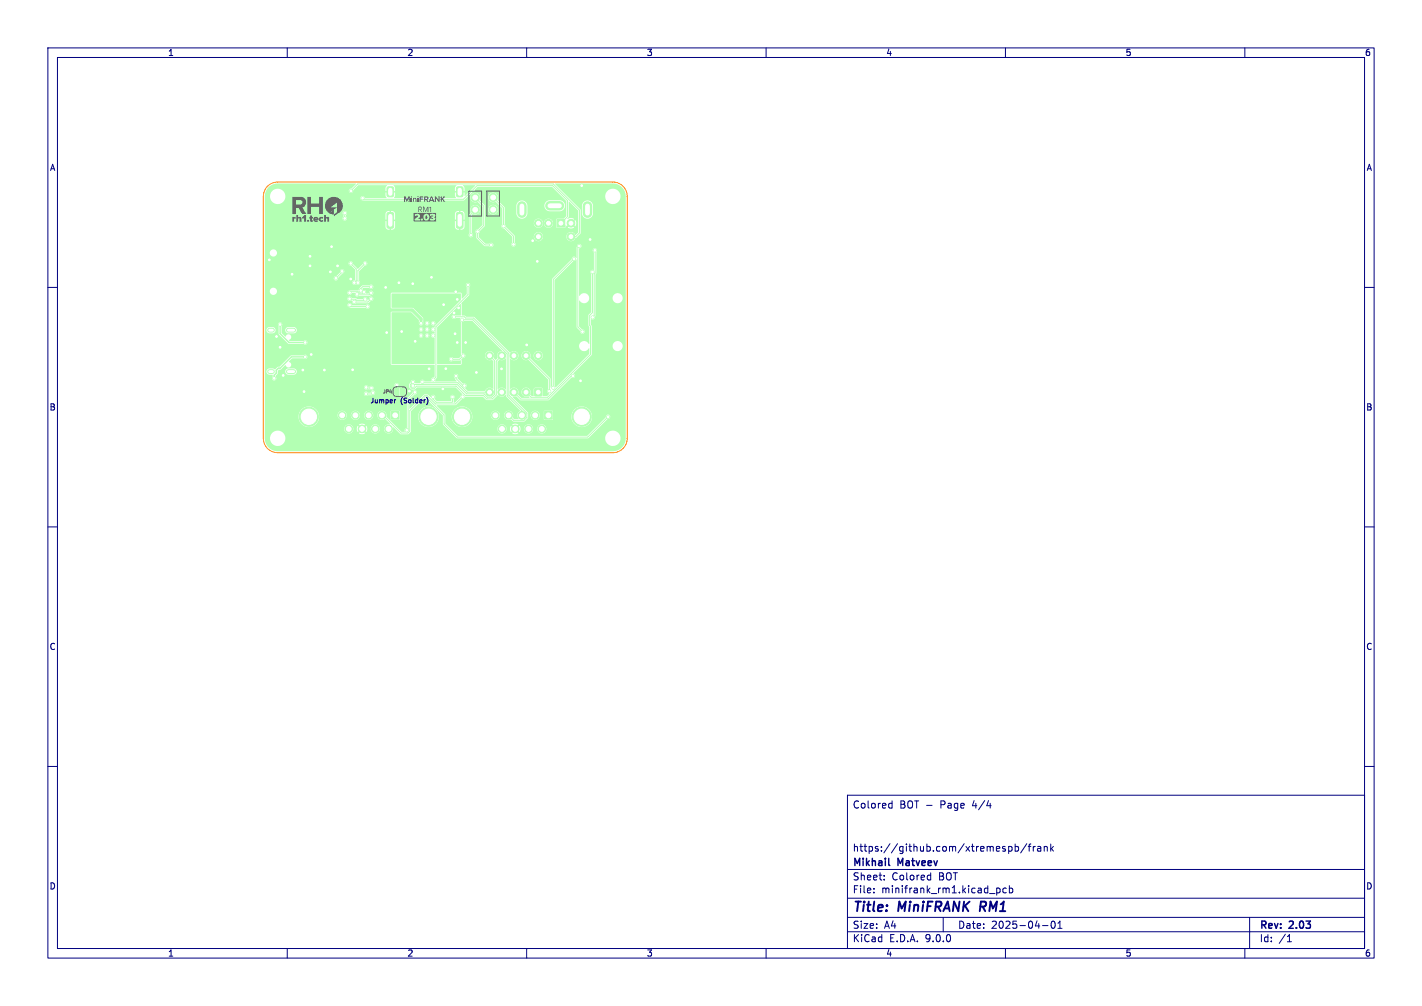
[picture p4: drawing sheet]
<svg xmlns="http://www.w3.org/2000/svg" width="297mm" height="210mm" viewBox="0 0 297 210" stroke-linecap="round" stroke-linejoin="round" font-family="sans-serif">
<defs><g id="words">
<g font-size="2.8" fill="#000080">
<text x="178" y="190.9">Title:</text>
<text x="187.7" y="190.9">MiniFRANK</text>
<text x="205.5" y="190.9">RM1</text>
</g>
<g font-size="2.1" fill="#000080">
<text x="178" y="169">Colored</text>
<text x="187.9" y="169">BOT -</text>
<text x="196.5" y="169">Page</text>
<text x="203.3" y="169">4/4</text>
<text x="178" y="178">https://github.com/xtremespb/frank</text>
<text x="178" y="184">Sheet:</text>
<text x="178" y="181.2">Mikhail</text>
<text x="186.2" y="184">Colored</text>
<text x="187.6" y="181.2">Matveev</text>
<text x="196.1" y="184">BOT</text>
<text x="178" y="186.7">File:</text>
<text x="184.1" y="186.7">minifrank_rm1.kicad_pcb</text>
<text x="178" y="196.9">KiCad</text>
<text x="178" y="194.1">Size:</text>
<text x="184.7" y="194.1">A4</text>
<text x="185.7" y="196.9">E.D.A.</text>
<text x="193.3" y="196.9">9.0.0</text>
<text x="200" y="194.1">Date:</text>
<text x="207" y="194.1">2025-04-01</text>
<text x="263" y="194.3">Rev:</text>
<text x="263" y="196.9">Id:</text>
<text x="267.1" y="196.9">/1</text>
<text x="269.4" y="194.3">2.03</text>
</g>
<g font-size="1.8" fill="#000080">
<text x="35" y="11.9">1</text>
<text x="85" y="11.9">2</text>
<text x="135" y="11.9">3</text>
<text x="185" y="11.9">4</text>
<text x="235" y="11.9">5</text>
<text x="285" y="11.9">6</text>
<text x="10.3" y="35.9">A</text>
<text x="285.4" y="35.9">A</text>
<text x="10.3" y="85.9">B</text>
<text x="285.3" y="85.9">B</text>
<text x="10.3" y="135.9">C</text>
<text x="285.3" y="135.9">C</text>
<text x="10.3" y="185.9">D</text>
<text x="285.3" y="185.9">D</text>
<text x="35" y="199.9">1</text>
<text x="85" y="199.9">2</text>
<text x="135" y="199.9">3</text>
<text x="185" y="199.9">4</text>
<text x="235" y="199.9">5</text>
<text x="285" y="199.9">6</text>
</g>
<g font-size="1.4" fill="#000080">
<text x="77.3" y="84.4">Jumper</text>
<text x="83.7" y="84.4">(Solder)</text>
</g>
<text font-size="1" fill="#626262" x="79.8" y="82.3">JP4</text>
</g></defs>
<g fill="#b3ffb3" stroke="#b3ffb3" stroke-width=".21">
<path d="M81 44.4h1l.2 .2v2.7l-.2 .3h-.9l-.3-.2v-2.7z"/>
<path d="M81 39.1l.9-.1 .3 .1v1.6l-.1 .3-.9 .1-.3-.2-.1-1.6z"/>
<path d="M95.5 39.1l.9-.1 .3 .1v1.6l-.1 .3-.9 .1-.3-.2-.1-1.6z"/>
<path d="M95.5 44.4h1l.2 .2v2.7l-.2 .3h-.9l-.3-.2v-2.7z"/>
<path d="M113.7 85.9h1.6v1.6h-1.6z"/>
<path d="M116.4 45.8h1.6v1.6h-1.6z"/>
<path d="M111.7 81.1h1.4v1.5h-1.4z"/>
<path d="M81.7 85.9h1.6v1.6h-1.6z"/>
<path d="M82.5 81.1l.9-.1v1.5h-.7l-.3-.3v-.8z"/>
<path d="M83.7 81h.6l.3 .3v.8l-.3 .4h-.6z"/>
<circle cx="99.3" cy="41.2" r=".85"/>
<circle cx="99.3" cy="43.8" r=".85"/>
<circle cx="121.5" cy="87" r="2"/>
<circle cx="96.5" cy="87" r="2"/>
<circle cx="111.8" cy="86.7" r=".8"/>
<circle cx="109" cy="86.7" r=".8"/>
<circle cx="106.2" cy="86.7" r=".8"/>
<circle cx="103.5" cy="86.7" r=".8"/>
<circle cx="113.2" cy="89.5" r=".8"/>
<circle cx="110.4" cy="89.5" r=".8"/>
<circle cx="107.6" cy="89.5" r=".8"/>
<circle cx="104.8" cy="89.5" r=".8"/>
<circle cx="114.6" cy="46.6" r=".8"/>
<circle cx="119.3" cy="46.6" r=".8"/>
<circle cx="112.5" cy="46.6" r=".8"/>
<circle cx="119.3" cy="49.4" r=".8"/>
<circle cx="112.5" cy="49.4" r=".8"/>
<circle cx="103" cy="41.2" r=".85"/>
<circle cx="103" cy="43.8" r=".85"/>
<circle cx="112.4" cy="74.2" r=".8"/>
<circle cx="109.9" cy="81.9" r=".8"/>
<circle cx="109.9" cy="74.2" r=".8"/>
<circle cx="107.3" cy="81.9" r=".8"/>
<circle cx="107.3" cy="74.2" r=".8"/>
<circle cx="104.8" cy="81.9" r=".8"/>
<circle cx="104.8" cy="74.2" r=".8"/>
<circle cx="102.3" cy="81.9" r=".8"/>
<circle cx="102.3" cy="74.2" r=".8"/>
<circle cx="89.5" cy="87" r="2"/>
<circle cx="64.5" cy="87" r="2"/>
<circle cx="79.8" cy="86.7" r=".8"/>
<circle cx="77" cy="86.7" r=".8"/>
<circle cx="74.2" cy="86.7" r=".8"/>
<circle cx="71.5" cy="86.7" r=".8"/>
<circle cx="81.2" cy="89.5" r=".8"/>
<circle cx="78.4" cy="89.5" r=".8"/>
<circle cx="75.6" cy="89.5" r=".8"/>
<circle cx="72.8" cy="89.5" r=".8"/>
<circle cx="87.9" cy="67.5" r=".3"/>
<circle cx="89.2" cy="67.5" r=".3"/>
<circle cx="90.5" cy="67.5" r=".3"/>
<circle cx="87.9" cy="68.8" r=".3"/>
<circle cx="89.2" cy="68.8" r=".3"/>
<circle cx="90.5" cy="68.8" r=".3"/>
<circle cx="87.9" cy="70.1" r=".3"/>
<circle cx="89.2" cy="70.1" r=".3"/>
<circle cx="90.5" cy="70.1" r=".3"/>
<circle cx="97.3" cy="71.5" r=".3"/>
<circle cx="121.3" cy="79.5" r=".3"/>
<circle cx="112.2" cy="54.6" r=".3"/>
<circle cx="123.3" cy="50" r=".3"/>
<circle cx="59.1" cy="78.4" r=".3"/>
<circle cx="58.5" cy="72.5" r=".3"/>
<circle cx="110" cy="72" r=".3"/>
<circle cx="90.1" cy="57.9" r=".3"/>
<circle cx="65" cy="74" r=".3"/>
<circle cx="70.5" cy="55.5" r=".3"/>
<circle cx="121.5" cy="38.7" r=".3"/>
<circle cx="73.7" cy="77.2" r=".3"/>
<circle cx="69" cy="56.7" r=".3"/>
<circle cx="63.5" cy="81.7" r=".3"/>
<circle cx="64.8" cy="53.5" r=".3"/>
<circle cx="80.8" cy="69.4" r=".3"/>
<circle cx="104.8" cy="77" r=".3"/>
<circle cx="93.1" cy="77" r=".3"/>
<circle cx="69.3" cy="51.5" r=".3"/>
<circle cx="64.8" cy="55.5" r=".3"/>
<circle cx="83.3" cy="59" r=".3"/>
<circle cx="92.5" cy="81.2" r=".3"/>
<circle cx="73.3" cy="58.3" r=".3"/>
<circle cx="63.3" cy="77.3" r=".3"/>
<circle cx="111.3" cy="50.3" r=".3"/>
<circle cx="61" cy="57.3" r=".3"/>
<circle cx="99.5" cy="77.7" r=".3"/>
<circle cx="95.2" cy="60.9" r=".3"/>
<circle cx="56.3" cy="54.3" r=".3"/>
<circle cx="86.2" cy="59.2" r=".3"/>
<circle cx="89.6" cy="77" r=".3"/>
<circle cx="85.5" cy="81.6" r=".3"/>
<circle cx="67.8" cy="77.3" r=".3"/>
<circle cx="80.5" cy="60" r=".3"/>
<circle cx="57.8" cy="70.3" r=".3"/>
<circle cx="86.7" cy="71.3" r=".3"/>
<circle cx="83.9" cy="69.2" r=".3"/>
<circle cx="95" cy="69.7" r=".3"/>
<circle cx="95.8" cy="64.3" r=".3"/>
<circle cx="95.5" cy="62.5" r=".3"/>
<circle cx="94.8" cy="65.3" r=".3"/>
<circle cx="92.7" cy="63.6" r=".3"/>
<circle cx="95.5" cy="71.5" r=".3"/>
<circle cx="121" cy="51.4" r=".3"/>
<circle cx="121.7" cy="69.2" r=".3"/>
<circle cx="124.2" cy="52.3" r=".3"/>
<circle cx="123.8" cy="66.2" r=".3"/>
<circle cx="74.8" cy="59" r=".3"/>
<circle cx="76.3" cy="55" r=".3"/>
<circle cx="72" cy="44.5" r=".3"/>
<circle cx="73.3" cy="55" r=".3"/>
<circle cx="74" cy="59" r=".3"/>
<circle cx="72" cy="45.6" r=".3"/>
<circle cx="99.8" cy="48.3" r=".3"/>
<circle cx="102.6" cy="51.1" r=".3"/>
<circle cx="107.2" cy="51" r=".3"/>
<circle cx="105.2" cy="47.2" r=".3"/>
<circle cx="88.2" cy="79.7" r=".3"/>
<circle cx="86.3" cy="80.5" r=".3"/>
<circle cx="96.6" cy="82.8" r=".3"/>
<circle cx="86.6" cy="81.9" r=".3"/>
<circle cx="85" cy="89.8" r=".3"/>
<circle cx="84" cy="83" r=".3"/>
<circle cx="77.9" cy="82" r=".3"/>
<circle cx="76.5" cy="82.2" r=".3"/>
<circle cx="94.3" cy="75" r=".3"/>
<circle cx="96.8" cy="74.3" r=".3"/>
<circle cx="75.7" cy="41.4" r=".3"/>
<circle cx="73.3" cy="39.8" r=".3"/>
<circle cx="73" cy="63.7" r=".3"/>
<circle cx="76.8" cy="64" r=".3"/>
<circle cx="127" cy="87" r=".3"/>
<circle cx="89" cy="83.1" r=".3"/>
<circle cx="77.5" cy="62.4" r=".3"/>
<circle cx="74" cy="63" r=".3"/>
<circle cx="76" cy="61" r=".3"/>
<circle cx="73" cy="61.1" r=".3"/>
<circle cx="76.3" cy="62.5" r=".3"/>
<circle cx="73" cy="62.4" r=".3"/>
<circle cx="77.5" cy="61.1" r=".3"/>
<circle cx="74.6" cy="61.5" r=".3"/>
<circle cx="94.8" cy="66.1" r=".3"/>
<circle cx="98.3" cy="49.1" r=".3"/>
<circle cx="96.5" cy="66.7" r=".3"/>
<circle cx="94.5" cy="82.9" r=".3"/>
<circle cx="90.5" cy="82.9" r=".3"/>
<circle cx="97" cy="80.5" r=".3"/>
<circle cx="95.3" cy="78.5" r=".3"/>
<circle cx="77.6" cy="81" r=".3"/>
<circle cx="76.5" cy="80.9" r=".3"/>
<circle cx="77.5" cy="59.9" r=".3"/>
<circle cx="75.3" cy="60.7" r=".3"/>
<circle cx="86.3" cy="79.7" r=".3"/>
<circle cx="70.2" cy="58.1" r=".3"/>
<circle cx="71.5" cy="56.6" r=".3"/>
<circle cx="97.8" cy="59.5" r=".3"/>
<circle cx="90.5" cy="79.3" r=".3"/>
<circle cx="63.8" cy="74.5" r=".3"/>
<circle cx="57.3" cy="79" r=".3"/>
<circle cx="63.8" cy="71.5" r=".3"/>
<circle cx="58.5" cy="67.7" r=".3"/>
<circle cx="119.9" cy="54" r=".3"/>
<circle cx="115.6" cy="81" r=".3"/>
<circle cx="123.8" cy="56.8" r=".3"/>
<circle cx="119.7" cy="78.5" r=".3"/>
<circle cx="114.7" cy="81.7" r=".3"/>
<circle cx="82.9" cy="80.4" r=".3"/>
</g>
<path d="M56.3 77.6h.6M56.3 68.9h.6M60.2 77.6h1.1M60.2 68.9h1.1" fill="none" stroke="#b3ffb3" stroke-width="1"/>
<path d="M109 43v1.5M114.9 43h2M122.7 43v1.5" fill="none" stroke="#b3ffb3" stroke-width="2"/>
<path d="M79.3 64.7h6.8l1.8 1.9v.9" fill="none" stroke="#b3ffb3" stroke-width=".6"/>
<g fill="none" stroke="#b3ffb3" stroke-width=".21">
<path d="M73.3 39.8l1.4-1.4h40.9l5.4 5.5v4.7l-.7 .8h-1M70.2 58.1h.1M71.5 56.6l-1.3 1.5M72 44.5v1.1M73.3 55l1.1 1.1v2.5l-.4 .4M75.7 41.4l.2 .2h20.9l2.8-2.8h15.8l3.1 3.1v3.3l-1.3 1.4M76.3 55l-1.5 1.5v2.5M77.5 59.9l-1.7-.1-.5 .5v.4M97.8 59.5v2l-6.8 6.7v10.5l-.5 .6M99.3 41.3l1.7 1.7v4.1l-1.2 1.2v1.3l1.5 1.5h1.3M99.3 43.8l-1 .9v4.4M103 41.2l2.2 2.2v3.8l2 2.1v1.7"/>
<path d="M119.9 54l-4.3 4.3v22.7M121 51.4l-.3 .3v16.6l1 .9M123.8 56.8v8.4l-.6 .6v2.1l.1 .2v5.9l-8.9 8.9h-3.5l-1-1M124.2 52.3l.1 4.7-.2 .2v8.7l-.3 .3M73 63.7l.3 .3h3.5M73 62.4l1.2 .1 .3 .2h1.6l.2-.2M76 61l-.2 .2h-.7l-.3-.3h-1.6l-.2 .2M77.5 62.4l-.7 .7-2.8-.1M77.5 61.1l-.4 .5-2.5-.1M86.3 79.8l-.6 .5v.4l.3 .4h.6l.4-.5h8.2M88.2 79.7l.2 .2h7.2l2 2h4.7M94.8 66.1h2.2l.3 .3h1.6l7.4 7.4v8.7l3.8 3.8v.8l-.7 .7h-2.1l-1.1-1.1"/>
<path d="M95.3 78.5v.5l1.4 1.5h.3M96.5 66.7h2.3l7.1 7.2v8.7l3.1 3.1v1M96.8 74.3l-.8 .7h-1.7M102.3 74.3l1 1v7l-.6 .6h-.9l-.7-.7h-3.7l-1.9-1.9h-9l-.2 .2M104.8 74.3l-1.1 1.1v7.1l-.9 .8h-1.1l-.7-.7h-3.8l-1.9-2M109.9 74.3l4.8 4.8v2.6M119.7 78.5h-.4l-4.8 4.8h-5.7l-1.5-1.4M76.5 80.9l1.1 .1M77.9 82l-.3 .3-1.1-.1M82.9 80.4v1.4M82.9 80.7h.1M84 81.9v1.1"/>
<path d="M86.6 81.9l-1.4 1.4v6.2l-.2 .3M88.5 80.3h-.1M89 83.1h.3l3.5 3.5v1.9l2.7 2.8h27.3l4.2-4.3M90.5 83v.3M90.5 83.3h.1M94.5 82.9l-.1 1.1h-3.3l-.6-.7M95.3 80.6h-.1M96.6 82.8l-1.5 1.5h-4.1l-1.8-1.7h-.5l-3.1 3.1v4.3l-.4 .4h-1.4l-3.7-3.7"/>
</g>
<path d="M58.5 67.8v1.8l1.9 1.9h3.4M63.8 74.5h-2.9l-2.4 2.4h-.4l-.4 .4v.6l-.4 .4v.7" fill="none" stroke="#b3ffb3" stroke-width=".3"/>
<g fill="#b3ffb3">
<path d="M96.4 67.2l.5-.2h1.8l6.2 6.2a1.08 1.08 0 0 0-1 1.6l-.4 .3-.4-.3a.98 .98 0 0 0-.7-1.5 .98 .98 0 0 0-1.1 1.1 .98 .98 0 0 0 1.5 .7l.3 .3-.1 5.8a1.09 1.09 0 0 0-1.7 .4h-3.6l-.6-.6a.51 .51 0 0 0 .3-.7 .51 .51 0 0 0-.7-.2l-1.2-1.1a.49 .49 0 0 0 .2-.8 .49 .49 0 0 0-.7 0 .49 .49 0 0 0 0 .7l.4 .7h-4.5l.1-.5 .3-.3v-2.6l5-.1 .1-.2-.1-.8 .4-.4a.47 .47 0 0 0 .5-.6 .47 .47 0 0 0-.8-.3z"/>
<path d="M103.9 75.5l.4-.4a1.29 1.29 0 0 0 1.4-.3l-.1 6.5a1.16 1.16 0 0 0-1.7 0z"/>
<path d="M56.1 39.1a2.7 2.7 0 0 1 1.9-.8h16.3l-.9 1.1a.46 .46 0 0 0-.5 .4 .46 .46 0 0 0 .5 .5 .46 .46 0 0 0 .4-.6l1.1-1h5.9l-.3 .5v.7h.6v.3h-.6v.7h-20.9a1.6 1.6 0 0 0-2.4-1.3 1.6 1.6 0 0 0 0 2.8 1.6 1.6 0 0 0 2.4-1.3v-.2h20.9l.3 .4h-4.6a.47 .47 0 0 0-.6-.4 .47 .47 0 0 0-.3 .6 .47 .47 0 0 0 .6 .4h20.9l3-2.9h15.5l3 3v.9h-.3v-.2a1.15 1.15 0 0 0-1.1-.9h-2.3a1.15 1.15 0 0 0-.9 1.1h-3.5l-.1-.2a1.15 1.15 0 0 0-1.2-.9 1.15 1.15 0 0 0-1 1.1v1.9a1.15 1.15 0 0 0 1.2 .9 1.15 1.15 0 0 0 1.1-1.1v-1.7h3.5a1.15 1.15 0 0 0 1.1 1.2h2.2a1.15 1.15 0 0 0 1-1.2h.3v2.2l-.6 .5-1.4 .1-.1 .8h-.7a.96 .96 0 0 0-.9-.9 .96 .96 0 0 0-1 .9h-.2v-.2a.96 .96 0 0 0-1.6-.4 .96 .96 0 0 0 .3 1.6 .96 .96 0 0 0 1.3-1h.2v.2a.96 .96 0 0 0 1 .9 .96 .96 0 0 0 .9-1.1h.7v.9l.1 .2 1.7-.1 .1-.5 .3 .3 .5-.5 .2 .2-.5 .5h.1a1.09 1.09 0 0 0 1.2 0l-.5-.5 .2-.2 .5 .5 .1-.1a1.09 1.09 0 0 0-.1-1.3l-.5 .5-.2-.2 .5-.5h-.1a1.36 1.36 0 0 0-1.3 0l.3-.4 .1-3.2 1.9 1.9v4.5l-.6 .6a1 1 0 0 0-1-.6 1 1 0 0 0-.9 .8h-4.9a.96 .96 0 0 0-1.5-.7 .96 .96 0 0 0 .1 1.6 .96 .96 0 0 0 1.4-.7v-.2h4.9a.98 .98 0 0 0 .8 1 .98 .98 0 0 0 1.1-.6l1.1-1v-4.9l-5.4-5.5h12.1a2.69 2.69 0 0 1 2.7 2.6h-1.1v-.3a1.61 1.61 0 0 0-2.6-.8 1.61 1.61 0 0 0 .4 2.7 1.61 1.61 0 0 0 2.2-1.6h1.1v2h-6.8a1.15 1.15 0 0 0-1.2-1.1 1.15 1.15 0 0 0-1.1 1.1v1.9a1.15 1.15 0 0 0 1.2 .9 1.15 1.15 0 0 0 1.1-1.1v-1.7h6.8v19.2h-.6a1.06 1.06 0 0 0-1.7-.7 1.06 1.06 0 0 0 0 1.7 1.06 1.06 0 0 0 1.7-.7v-.3h.6v10h-.6a1.06 1.06 0 0 0-1.7-.7 1.06 1.06 0 0 0 0 1.7 1.06 1.06 0 0 0 1.7-.7v-.3h.6v14.8h-3.2a.45 .45 0 0 0-.5-.4 .45 .45 0 0 0-.4 .4l-3-.1a2.15 2.15 0 0 0-1.6-1.9 2.15 2.15 0 0 0-2.3 1l-6-.2-.1 .2v.7h-.9a.96 .96 0 0 0-1.4-.7 .96 .96 0 0 0 0 1.6 .96 .96 0 0 0 1.4-.7v-.2h.9l.1 1 1.7 .1 .1-.2v-1.6h4.2a2.15 2.15 0 0 0 1.3 3.2 2.15 2.15 0 0 0 2.7-2.2h2.9l-.1 .2-2.3 2.3h-10.1a.96 .96 0 0 0-.9-.8 .96 .96 0 0 0-1 .8h-.9v-.1a.96 .96 0 0 0-1-.7 .96 .96 0 0 0-.9 .9h-.7l-.2-.6-.4 .4-.3-.2 .5-.4a1.09 1.09 0 0 0-1.3 0l.4 .4-.2 .2-.5-.4-.2 .5h-.7a.96 .96 0 0 0-1.5-.7 .96 .96 0 0 0 0 1.7 .96 .96 0 0 0 1.5-.8v-.2h.7l.2 .8 .5-.4 .2 .2-.4 .4v.1a1.09 1.09 0 0 0 1.3-.1l-.5-.4 .3-.2 .4 .4 .2-.7h.7v.1a.96 .96 0 0 0 1.1 .9 .96 .96 0 0 0 .8-1.1h.9v.2a.96 .96 0 0 0 1.1 .9 .96 .96 0 0 0 .8-1.1h10.1l-1.6 1.6h-27l-2.6-2.6v-1.9l-1.8-1.8 3.9-.1 1.4-1.3 .4-.1 .2-.4h3.7l.8 .7h1.3l1.1-1.1a1.08 1.08 0 0 0 1.7 0v.4l2.9 2.9v.2a1.04 1.04 0 0 0-.3 1.6h-.9l-.3-.3a.98 .98 0 0 0-.5-1.4 .98 .98 0 0 0-1.3 .8h-.9v-.2a.95 .95 0 0 0-1.2-.6 .95 .95 0 0 0-.7 1.1l-3.9-.1a2.16 2.16 0 0 0-3.3-1.6 2.16 2.16 0 0 0 .1 3.7 2.16 2.16 0 0 0 3.3-1.8v-.2h3.8a.95 .95 0 0 0 1.1 .7 .95 .95 0 0 0 .8-1h.9v.2a1.02 1.02 0 0 0 1.4 .8l.5 .4h2.3l.8-.8v-1.1l-3.2-3.3 .7-.1 .9 .9h5.8l4.8-4.8a.49 .49 0 0 0 .8-.2 .49 .49 0 0 0-.4-.6l3.9-4v-5.9l-.2-.3v-1.1l.7-.1 .3-.6v-8.7l.2-.2v-4.5a.47 .47 0 0 0-.1-.7 .47 .47 0 0 0-.7 .2 .47 .47 0 0 0 .3 .6l-.1 3.6a.51 .51 0 0 0-.6 .2 .51 .51 0 0 0 .1 .7v7.9l-.6 .7v2.2l.2 .2-.1 3.6a1.07 1.07 0 0 0-1.7-.3 1.07 1.07 0 0 0 .1 1.6 1.07 1.07 0 0 0 1.6-.4l.1 1.2-7.1 7-.2-.4v-22l4-4 .6-.4v14.2l.8 1a.46 .46 0 0 0 .6 .4 .46 .46 0 0 0 .3-.6 .46 .46 0 0 0-.6-.3l-.6-.7 .1-5.4a1.07 1.07 0 0 0 1.7 .4 1.07 1.07 0 0 0-.1-1.7 1.07 1.07 0 0 0-1.6 .4v-10a.46 .46 0 0 0 .4-.5 .46 .46 0 0 0-.6-.3h-13.1l-.2-.4v-1.4l-1.9-1.9-.2-.5v-3.5l-1.5-1.5a1.03 1.03 0 0 0-.8-1.5 1.03 1.03 0 0 0-1.1 1.2 1.03 1.03 0 0 0 1.6 .6l1.3 1.4v.2h-.9a1.01 1.01 0 0 0-1.5-.8 1.01 1.01 0 0 0 0 1.7 1.01 1.01 0 0 0 1.5-.7v-.2h.9v3.2a.48 .48 0 0 0-.1 .5 .48 .48 0 0 0 .5 .3l1.7 1.7v1.2l-.2 .5h-3.8a.48 .48 0 0 0-.3-.4 .48 .48 0 0 0-.5 .2h-.8l-1.4-1.4v-.7l.2-.6 1.1-1.1v-4.1l-1.2-1.2a1.03 1.03 0 0 0-.7-1.5 1.03 1.03 0 0 0-1.2 1.2 1.03 1.03 0 0 0 1.6 .7l1 1v.5h-.5l-.1-.2a1.03 1.03 0 0 0-1.4-.6 1.03 1.03 0 0 0-.5 1.4l-.2 .3h-1.1a.69 .69 0 0 0-.8-.5v.6h-.3v-.6l-.6 .1-.3 .4h-12.5a.69 .69 0 0 0-.8-.5v.6h-.3v-.6h-.5l-.3 .3h-8.1l-.1-.1a.46 .46 0 0 0-.7-.1 .46 .46 0 0 0 .1 .7l-.1 .3a.46 .46 0 0 0 0 .7 .46 .46 0 0 0 .7 0 .46 .46 0 0 0-.1-.7l.2-.8h8.1l-.1 1.5h.6v.3h-.6v1.2a.69 .69 0 0 0 .9 .6v-.7h.3v.7l.4-.1 .4-.3v-1.4h-.5v-.3h.5v-1.3h12.5v1.3h.6v.3h-.6v1.2a.69 .69 0 0 0 .9 .6v-.7h.3v.7l.4-.1 .4-.3v-1.4h-.5v-.3h.5v-1.3h1.1v4.1a.46 .46 0 0 0-.1 .7 .46 .46 0 0 0 .7-.1 .46 .46 0 0 0-.1-.6v-3.9l.1-.1a1.04 1.04 0 0 0 1.6-1h.5v3.2l-1 1a.48 .48 0 0 0-.5 .3 .48 .48 0 0 0 .2 .6v.9l1.7 1.7h1l.5 .2 .3-.2v-.3h3.8a.45 .45 0 0 0 .5 .4 .45 .45 0 0 0 .4-.5h13.1l-.4 .6v1.1h-62.6v-.1a.75 .75 0 0 0-1.2-.3 .75 .75 0 0 0 .2 1.2 .75 .75 0 0 0 1-.8h62.6v1.2a.51 .51 0 0 0-.6-.3 .51 .51 0 0 0-.4 .5l-.8 .8h-41.9a.47 .47 0 0 0-.5-.3 .47 .47 0 0 0-.4 .5l-1.1 1-1-1a.46 .46 0 0 0-.5-.5 .46 .46 0 0 0-.4 .5 .46 .46 0 0 0 .6 .4l.7 .7 .1 .4h-2.3a.47 .47 0 0 0-.6-.4 .47 .47 0 0 0-.3 .7l-.8 .7a.46 .46 0 0 0-.5 .5 .46 .46 0 0 0 .6 .5 .46 .46 0 0 0 .3-.6l1.2-1.1 .1-.3h2.3l-.1 1.9a.49 .49 0 0 0-.5 .7 .49 .49 0 0 0 .8 .1 .47 .47 0 0 0 .7 0 .47 .47 0 0 0-.1-.7v-2l1.2-1.1a.46 .46 0 0 0 .5-.6h41.9l-3.3 3.4v15.9h-1.9a.96 .96 0 0 0-1.5-.8 .96 .96 0 0 0 0 1.7 .96 .96 0 0 0 1.5-.8v-.1h1.9v6.3l-.2 .4-.2-1.9-4.2-4.2a.98 .98 0 0 0-.6-1.5 .98 .98 0 0 0-1.2 1.1 .98 .98 0 0 0 1.5 .7l4.1 4.1v2.1a.45 .45 0 0 0-.2 .5 .45 .45 0 0 0 .4 .3l-.4 .6h-.9l-.1-1.6-.3-.2h-1.2l-.3 .3v1.5h-.4l-.4-.3a.98 .98 0 0 0-.7-1.5 .98 .98 0 0 0-1.1 1.2 .98 .98 0 0 0 1.5 .6l.2 .3-1.7 .1-.7-.7a1.03 1.03 0 0 0-.3-1.3 1.03 1.03 0 0 0-1.3 .1v-6.3a.97 .97 0 0 0 1.4 0 .97 .97 0 0 0-.1-1.4 .97 .97 0 0 0-1.4 .1l-7.4-7.4-1.7-.1-.4-.2h-.6l-.1-2.6 1.7-1.7v-1.7a.45 .45 0 0 0 .1-.7 .45 .45 0 0 0-.6-.1 .45 .45 0 0 0-.1 .7h-19.4l-.1-.1a.49 .49 0 0 0-.8-.1h-1.5l-.8 1-17 .1a.75 .75 0 0 0-1.1-.5 .75 .75 0 0 0 0 1.2 .75 .75 0 0 0 1.1-.5v-.2h15a.47 .47 0 0 0 0 .8 .47 .47 0 0 0 .7-.3h.6a.51 .51 0 0 0 .2 .6 .51 .51 0 0 0 .6 0h2.3l.4-.2a.47 .47 0 0 0 .3-.6 .47 .47 0 0 0-.6-.3 .47 .47 0 0 0-.3 .6h-.5l-.1-.1a.6 .6 0 0 0-.6-.7l-.1-.2 .2-.2h1.2l.6 .2 .3-.5h19.4l.1 .1v1.5l-1 1-.1-1.1-.2-.2-1 .1-.3-.1h-13.1l-.2 .2v1h-3.6l-.1-.1a.47 .47 0 0 0-.5-.3 .47 .47 0 0 0-.4 .6l-.3 .2a.49 .49 0 0 0-.3-.6 .49 .49 0 0 0-.6 .3h-1.2l-.3-.2h-.8a.47 .47 0 0 0-.7-.3 .47 .47 0 0 0-.2 .7 .47 .47 0 0 0 .7 .1h.3a.51 .51 0 0 0 .1 .7 .51 .51 0 0 0 .7-.1h2.5l.5-.5 .4-.1 .2-.4h3.6v1.6h-4.4a.48 .48 0 0 0-.4-.3 .48 .48 0 0 0-.4 .1h-2.9a.47 .47 0 0 0-.6-.4 .47 .47 0 0 0-.3 .6 .47 .47 0 0 0 .6 .3l3.2 .1 .4 .2 .3-.2 .1-.4h4.4v.4l.2 .1h4.3l2.1 2v.5h-.5l-.1-.3-1.7-1.6h-4.1l-.2 .2v3.7h-19.6l-.2-.4-.3-.2h-1.4a.65 .65 0 0 0-.5 .6 .65 .65 0 0 0 .6 .7h1.3a.65 .65 0 0 0 .5-.7h19.6v2.5h-17.4v-.1a.48 .48 0 0 0-.8-.1h-2.9l-.2-.2a.62 .62 0 0 0 .6-.6 .62 .62 0 0 0-.6-.6 .62 .62 0 0 0-.7 .5l-.8-.8v-1.4a.47 .47 0 0 0 0-.7 .47 .47 0 0 0-.6 0 .47 .47 0 0 0 0 .7v.8h-.6l-.2-.4-.3-.2h-.9a.65 .65 0 0 0-.6 .6 .65 .65 0 0 0 .6 .7h.8a.65 .65 0 0 0 .6-.7h.6l.1 .9 1.9 2h3.2l.2 .1a.45 .45 0 0 0 .6-.5h17.4v3h-17.4v-.1a.48 .48 0 0 0-.8-.1h-2.7l-2.3 2.3-.4 .1-.5 .5-.5-.2h-.8a.65 .65 0 0 0-.6 .7 .65 .65 0 0 0 .6 .6h.7l.1 .4a.47 .47 0 0 0-.1 .7 .47 .47 0 0 0 .7 0 .47 .47 0 0 0 0-.7l.4-.6v-.6l.2-.2 .5-.1 1-.9a.6 .6 0 0 0 .6 .5 .6 .6 0 0 0 .6-.6 .6 .6 0 0 0-.6-.6l.7-.7 2.5 .1a.45 .45 0 0 0 .5 0 .45 .45 0 0 0 .2-.5h17.4v1.5l.2 .2 8.9 .1 .1 1.3h-28.8l-.2-.3-.3-.3h-1.3a.65 .65 0 0 0-.6 .7 .65 .65 0 0 0 .6 .6h1.3l.4-.3 .1-.4h28.8v1.1l-.7 .4v.6h-1.4a.5 .5 0 0 0-.6-.3 .5 .5 0 0 0-.3 .7h-1.1a.48 .48 0 0 0-.4-.7 .48 .48 0 0 0-.5 .5l-.3 .4v.6l.5 .5h.6l.5-.4h8l.6 .5h-10.9l-.4-.5h-.9l-.3-.1a.47 .47 0 0 0-.1-.7 .47 .47 0 0 0-.7 .1 .47 .47 0 0 0 .2 .7l-.4 .4v.6h-3.8l-.2-.3-.4-.2a.48 .48 0 0 0 .1-.7 .48 .48 0 0 0-.7 0h-.3a.47 .47 0 0 0-.6-.3 .47 .47 0 0 0-.2 .7 .47 .47 0 0 0 .7 .2l.9 .2-.3 .5h-.5a.47 .47 0 0 0-.7-.2 .47 .47 0 0 0-.1 .7 .47 .47 0 0 0 .7 0l1.3-.1 .3-.5h3.8l.1 .4 .3 .3h.9a.7 .7 0 0 0 .6 .8 .45 .45 0 0 0 .3-.7l.4-.5v-.8h10.9l.9 .9-1.6 1.8-.3-.1 .1-.8a.46 .46 0 0 0 0-.7 .46 .46 0 0 0-.7 .1 .46 .46 0 0 0 .2 .7l-.1 .4h-3l-.4-.4a.51 .51 0 0 0-.2-.8 .51 .51 0 0 0-.7 .4l-.6-.6-.7 .1-3 3-.1-2 1.1-1a.46 .46 0 0 0 .5-.5 .46 .46 0 0 0-.6-.5 .46 .46 0 0 0-.3 .6l-1.2 1.2v2.7h-1.5l-.1-.2h-1.7l-.1 .2v1.6l.1 .2 1.7-.1 .1-1.7h1.5l-.1 3.5a.63 .63 0 0 0-.4 .8l-.7-.1-3.1-3.1a.97 .97 0 0 0-.7-1.2 .97 .97 0 0 0-1.2 .8h-.8l-.1-.2a.96 .96 0 0 0-1-.7 .96 .96 0 0 0-.8 .9h-.9l-.1-.2a.96 .96 0 0 0-1-.7 .96 .96 0 0 0-.8 .9h-.9v-.2a.95 .95 0 0 0-1.2-.6 .95 .95 0 0 0-.7 1.1l-3.9-.1a2.16 2.16 0 0 0-3.3-1.6 2.16 2.16 0 0 0 .1 3.7 2.16 2.16 0 0 0 3.3-1.8v-.2h3.8a.95 .95 0 0 0 1.1 .7 .95 .95 0 0 0 .8-1h.9v.2a.96 .96 0 0 0 1 .9 .96 .96 0 0 0 .9-1.1h.9v.2a.96 .96 0 0 0 1 .9 .96 .96 0 0 0 .9-1.1h.8v.2a1.02 1.02 0 0 0 1.7 .7l1 1.1-.9 .2-.4 .6h-.9a.96 .96 0 0 0-.9-.8 .96 .96 0 0 0-1 .9h-.7l-.2-.6-.4 .4-.3-.2 .5-.4a1.09 1.09 0 0 0-1.3 0l.4 .4-.2 .2-.5-.4-.2 .5h-.7a.96 .96 0 0 0-1.5-.7 .96 .96 0 0 0 0 1.7 .96 .96 0 0 0 1.5-.8v-.2h.7l.2 .8 .5-.4 .2 .2-.4 .4v.1a1.09 1.09 0 0 0 1.3-.1l-.5-.4 .3-.2 .4 .4 .2-.7h.7v.1a.96 .96 0 0 0 1.1 .9 .96 .96 0 0 0 .8-1.1h.9v.2a1 1 0 0 0 1.2 .8 1 1 0 0 0 .7-1.2l1.5 1.4h1.7l.5-.6 .1-4.2 2.5-2.6 .2 .1a.53 .53 0 0 0 .7 .2l3.2 3.2v.2h-.8a2.16 2.16 0 0 0-3.3-1.7 2.16 2.16 0 0 0 0 3.6 2.16 2.16 0 0 0 3.3-1.7v-.2h.8v1.7l2.8 2.8h-35.7v-.3a1.61 1.61 0 0 0-2.6-.8 1.61 1.61 0 0 0 .4 2.7 1.61 1.61 0 0 0 2.2-1.6l63.2 .1 4.1-4 .4-.1 .2-.5h3.2v4.5h-1.1v-.3a1.61 1.61 0 0 0-2.6-.8 1.61 1.61 0 0 0 .4 2.7 1.61 1.61 0 0 0 2.2-1.6h1.1v.1a2.7 2.7 0 0 1-2.7 2.7h-70a2.7 2.7 0 0 1-2.7-2.7v-50.5a2.7 2.7 0 0 1 .8-1.9z"/>
<path d="M82.2 38.7h13.1l-.3 .5v.7h.6v.3h-.6l.2 1.2h-12.8l.1-1.2h-.5v-.3h.5v-.7z"/>
<path d="M96.7 38.7h2.6l-2.2 2.2-.1-.7h-.5v-.3h.5v-.7z"/>
<path d="M96.1 63.5h.2v2.3l-1.1 .1a.46 .46 0 0 0-.7-.1 .46 .46 0 0 0 .1 .7 .46 .46 0 0 0 .6-.1h.9v.4l.2 .4v7.1l-.4 .4h-1.3a.46 .46 0 0 0-.7 0 .46 .46 0 0 0 .1 .7 .46 .46 0 0 0 .7-.1l1.5-.1v.8h-4.9v-7.7z"/>
<path d="M81.8 61.3h14.4v1.4l-4.7 4.7h-.6a.45 .45 0 0 0-.4-.4 .45 .45 0 0 0-.5 .4h-.3a.45 .45 0 0 0-.7-.3 .45 .45 0 0 0 0 .8 .45 .45 0 0 0 .7-.3v-.2h.3a.45 .45 0 0 0 .5 .6 .45 .45 0 0 0 .4-.6h.6l-.8 1a.45 .45 0 0 0-.7 .3h-.3a.45 .45 0 0 0-.5-.4 .45 .45 0 0 0-.4 .4h-.4a.45 .45 0 0 0-.7-.3 .45 .45 0 0 0 0 .8 .45 .45 0 0 0 .7-.4v-.1h.4a.45 .45 0 0 0 .4 .5 .45 .45 0 0 0 .5-.5h.3a.61 .61 0 0 0 .8 .5l-.1 .4a.45 .45 0 0 0-.7 .4h-.3a.45 .45 0 0 0-.5-.4 .45 .45 0 0 0-.4 .4h-.4a.45 .45 0 0 0-.7-.3 .45 .45 0 0 0 0 .7 .45 .45 0 0 0 .7-.3v-.1h.4a.45 .45 0 0 0 .4 .5 .45 .45 0 0 0 .5-.5h.3a.61 .61 0 0 0 .8 .5v5.5h-9v-10.8h4.1l1.6 1.6v.8a.45 .45 0 0 0 .4 .4 .45 .45 0 0 0 .5-.4l-.1-1.3-2.1-2-4.4-.1z"/>
</g>
<g fill="#fff" stroke="#fff" stroke-width=".21">
<circle cx="97.3" cy="71.5" r=".17"/>
<circle cx="121.3" cy="79.5" r=".17"/>
<circle cx="112.2" cy="54.6" r=".17"/>
<circle cx="123.3" cy="50" r=".18"/>
<circle cx="59.1" cy="78.4" r=".17"/>
<circle cx="58.5" cy="72.5" r=".17"/>
<circle cx="110" cy="72" r=".17"/>
<circle cx="90.1" cy="57.9" r=".17"/>
<circle cx="65" cy="74" r=".17"/>
<circle cx="70.5" cy="55.5" r=".17"/>
<circle cx="121.5" cy="38.7" r=".17"/>
<circle cx="73.7" cy="77.2" r=".17"/>
<circle cx="69" cy="56.7" r=".17"/>
<circle cx="63.5" cy="81.7" r=".18"/>
<circle cx="64.8" cy="53.5" r=".17"/>
<circle cx="80.8" cy="69.4" r=".17"/>
<circle cx="104.8" cy="77" r=".17"/>
<circle cx="93.1" cy="77" r=".17"/>
<circle cx="69.3" cy="51.5" r=".18"/>
<circle cx="64.8" cy="55.5" r=".17"/>
<circle cx="83.3" cy="59" r=".18"/>
<circle cx="92.5" cy="81.2" r=".18"/>
<circle cx="73.3" cy="58.3" r=".17"/>
<circle cx="63.3" cy="77.3" r=".18"/>
<circle cx="111.3" cy="50.3" r=".17"/>
<circle cx="61" cy="57.3" r=".17"/>
<circle cx="99.5" cy="77.7" r=".18"/>
<circle cx="95.2" cy="60.9" r=".17"/>
<circle cx="56.3" cy="54.3" r=".18"/>
<circle cx="86.2" cy="59.2" r=".18"/>
<circle cx="89.6" cy="77" r=".17"/>
<circle cx="85.5" cy="81.6" r=".18"/>
<circle cx="67.8" cy="77.3" r=".17"/>
<circle cx="80.5" cy="60" r=".18"/>
<circle cx="57.8" cy="70.3" r=".17"/>
<circle cx="86.7" cy="71.3" r=".17"/>
<circle cx="83.9" cy="69.2" r=".17"/>
<circle cx="95" cy="69.7" r=".17"/>
<circle cx="95.8" cy="64.3" r=".18"/>
<circle cx="95.5" cy="62.5" r=".17"/>
<circle cx="94.8" cy="65.3" r=".17"/>
<circle cx="92.7" cy="63.6" r=".17"/>
<circle cx="95.5" cy="71.5" r=".17"/>
<circle cx="121" cy="51.4" r=".17"/>
<circle cx="121.7" cy="69.2" r=".18"/>
<circle cx="124.2" cy="52.3" r=".17"/>
<circle cx="123.8" cy="66.2" r=".17"/>
<circle cx="74.8" cy="59" r=".18"/>
<circle cx="76.3" cy="55" r=".18"/>
<circle cx="72" cy="44.5" r=".17"/>
<circle cx="73.3" cy="55" r=".17"/>
<circle cx="74" cy="59" r=".18"/>
<circle cx="72" cy="45.6" r=".17"/>
<circle cx="99.8" cy="48.3" r=".17"/>
<circle cx="102.6" cy="51.1" r=".17"/>
<circle cx="107.2" cy="51" r=".18"/>
<circle cx="105.2" cy="47.2" r=".18"/>
<circle cx="88.2" cy="79.7" r=".17"/>
<circle cx="86.3" cy="80.5" r=".17"/>
<circle cx="96.6" cy="82.8" r=".17"/>
<circle cx="86.6" cy="81.9" r=".17"/>
<circle cx="85" cy="89.8" r=".17"/>
<circle cx="84" cy="83" r=".17"/>
<circle cx="77.9" cy="82" r=".17"/>
<circle cx="76.5" cy="82.2" r=".17"/>
<circle cx="94.3" cy="75" r=".17"/>
<circle cx="96.8" cy="74.3" r=".17"/>
<circle cx="75.7" cy="41.4" r=".17"/>
<circle cx="73.3" cy="39.8" r=".17"/>
<circle cx="73" cy="63.7" r=".17"/>
<circle cx="76.8" cy="64" r=".17"/>
<circle cx="127" cy="87" r=".17"/>
<circle cx="89" cy="83.1" r=".18"/>
<circle cx="77.5" cy="62.4" r=".17"/>
<circle cx="74" cy="63" r=".17"/>
<circle cx="76" cy="61" r=".17"/>
<circle cx="73" cy="61.1" r=".17"/>
<circle cx="76.3" cy="62.5" r=".17"/>
<circle cx="73" cy="62.4" r=".17"/>
<circle cx="77.5" cy="61.1" r=".18"/>
<circle cx="74.6" cy="61.5" r=".17"/>
<circle cx="94.8" cy="66.1" r=".18"/>
<circle cx="98.3" cy="49.1" r=".18"/>
<circle cx="96.5" cy="66.7" r=".18"/>
<circle cx="94.5" cy="82.9" r=".18"/>
<circle cx="90.5" cy="82.9" r=".17"/>
<circle cx="97" cy="80.5" r=".18"/>
<circle cx="95.3" cy="78.5" r=".17"/>
<circle cx="77.6" cy="81" r=".17"/>
<circle cx="76.5" cy="80.9" r=".17"/>
<circle cx="77.5" cy="59.9" r=".17"/>
<circle cx="75.3" cy="60.7" r=".17"/>
<circle cx="86.3" cy="79.7" r=".18"/>
<circle cx="70.2" cy="58.1" r=".17"/>
<circle cx="71.5" cy="56.6" r=".18"/>
<circle cx="97.8" cy="59.5" r=".17"/>
<circle cx="90.5" cy="79.3" r=".17"/>
<circle cx="63.8" cy="74.5" r=".17"/>
<circle cx="57.3" cy="79" r=".17"/>
<circle cx="63.8" cy="71.5" r=".17"/>
<circle cx="58.5" cy="67.7" r=".17"/>
<circle cx="119.9" cy="54" r=".17"/>
<circle cx="115.6" cy="81" r=".18"/>
<circle cx="123.8" cy="56.8" r=".18"/>
<circle cx="119.7" cy="78.5" r=".18"/>
<circle cx="114.7" cy="81.7" r=".17"/>
<circle cx="82.9" cy="80.4" r=".17"/>
<circle cx="129" cy="72.2" r=".8"/>
<circle cx="122" cy="72.2" r=".8"/>
<circle cx="99.3" cy="41.2" r=".5"/>
<circle cx="99.3" cy="43.8" r=".5"/>
<circle cx="60.3" cy="76.1" r=".32"/>
<circle cx="60.3" cy="70.4" r=".32"/>
<circle cx="57.1" cy="52.8" r=".5"/>
<circle cx="57.1" cy="60.8" r=".5"/>
<circle cx="58" cy="91.5" r="1.35"/>
<circle cx="128" cy="91.5" r="1.35"/>
<circle cx="121.5" cy="87" r="1.6"/>
<circle cx="96.5" cy="87" r="1.6"/>
<circle cx="114.5" cy="86.7" r=".5"/>
<circle cx="111.8" cy="86.7" r=".5"/>
<circle cx="109" cy="86.7" r=".5"/>
<circle cx="106.2" cy="86.7" r=".5"/>
<circle cx="103.5" cy="86.7" r=".5"/>
<circle cx="113.2" cy="89.5" r=".5"/>
<circle cx="110.4" cy="89.5" r=".5"/>
<circle cx="107.6" cy="89.5" r=".5"/>
<circle cx="104.8" cy="89.5" r=".5"/>
<circle cx="129" cy="62.2" r=".8"/>
<circle cx="122" cy="62.2" r=".8"/>
<circle cx="117.2" cy="46.6" r=".4"/>
<circle cx="114.6" cy="46.6" r=".4"/>
<circle cx="119.3" cy="46.6" r=".4"/>
<circle cx="112.5" cy="46.6" r=".4"/>
<circle cx="119.3" cy="49.4" r=".4"/>
<circle cx="112.5" cy="49.4" r=".4"/>
<circle cx="103" cy="41.2" r=".5"/>
<circle cx="103" cy="43.8" r=".5"/>
<circle cx="58" cy="41" r="1.35"/>
<circle cx="128" cy="41" r="1.35"/>
<circle cx="112.4" cy="81.9" r=".4"/>
<circle cx="112.4" cy="74.3" r=".4"/>
<circle cx="109.9" cy="81.9" r=".4"/>
<circle cx="109.9" cy="74.3" r=".4"/>
<circle cx="107.3" cy="81.9" r=".4"/>
<circle cx="107.3" cy="74.3" r=".4"/>
<circle cx="104.8" cy="81.9" r=".4"/>
<circle cx="104.8" cy="74.3" r=".4"/>
<circle cx="102.3" cy="81.9" r=".4"/>
<circle cx="102.3" cy="74.3" r=".4"/>
<circle cx="89.5" cy="87" r="1.6"/>
<circle cx="64.5" cy="87" r="1.6"/>
<circle cx="82.5" cy="86.7" r=".5"/>
<circle cx="79.8" cy="86.7" r=".5"/>
<circle cx="77" cy="86.7" r=".5"/>
<circle cx="74.2" cy="86.7" r=".5"/>
<circle cx="71.5" cy="86.7" r=".5"/>
<circle cx="81.2" cy="89.5" r=".5"/>
<circle cx="78.4" cy="89.5" r=".5"/>
<circle cx="75.6" cy="89.5" r=".5"/>
<circle cx="72.8" cy="89.5" r=".5"/>
<circle cx="87.9" cy="67.5" r=".17"/>
<circle cx="89.2" cy="67.5" r=".17"/>
<circle cx="90.5" cy="67.5" r=".17"/>
<circle cx="87.9" cy="68.8" r=".17"/>
<circle cx="89.2" cy="68.8" r=".17"/>
<circle cx="90.5" cy="68.8" r=".17"/>
<circle cx="87.9" cy="70" r=".18"/>
<circle cx="89.2" cy="70" r=".18"/>
<circle cx="90.5" cy="70" r=".18"/>
</g>
<path d="M56.3 77.6h.6M56.3 68.9h.6M60.2 77.6h1.1M60.2 68.9h1.1" fill="none" stroke="#fff" stroke-width=".6"/>
<path d="M81.5 39.6v.8M96 39.6v.8M81.5 45.1v1.8M96 45.1v1.8" fill="none" stroke="#fff" stroke-width=".9"/>
<path d="M109 43v1.5M114.9 43h2M122.7 43v1.5" fill="none" stroke="#fff" stroke-width="1"/>
<g fill="#626262">
<path d="M64.2 41.1h.8v1.4h1.7v-1.4h.7v3.6h-.7v-1.5h-1.7v1.5h-.8z"/>
<path d="M61.1 41.1h1.9l.7 .4 .2 .7h-.7l-.1-.3-.3-.1h-1v.9h1l.3-.1 .1-.4h.7l-.2 .7-.5 .4 .8 1.4h-.9l-.7-1.3h-.6v1.3h-.7z"/>
<path d="M68.4 41.6l.7-.4 .9-.1 .8 .3 .5 .6a1.88 1.88 0 0 1-1 2.7l-.6 .5v-.4l.7-.5v-2l-1.3 1h.6l-1.1 .9 1.1-.9v.5l-.9 .7-.7-.6-.2-.6v-.6z"/>
<path d="M68.8 44.5l.9-.7v1z"/>
<path d="M69.7 43.3h.7l-.7 .5z"/>
<path d="M88.9 45h.1a.35 .35 0 0 1 .2 .3 .35 .35 0 0 1-.2 .4l-.1-.2z"/>
<path d="M86.4 44.5h4.7v1.1l-.5-.3a.38 .38 0 0 0 .3-.5 .38 .38 0 0 0-.6-.2l-.5 .3 .2 .2 .3-.1 .2 .1-.4 .1v.1h-.4a.67 .67 0 0 0-.9-.6 .67 .67 0 0 0-.3 1.1h-.2l-.2-.2-.8 .1a.58 .58 0 0 0 .4-.9 .58 .58 0 0 0-1-.1l-.1 .2 .2 .2a.24 .24 0 0 1 .3-.2 .24 .24 0 0 1 .1 .3l-.6 .5v.3h1.2v-.3h.2a.22 .22 0 0 0 0 .3 .22 .22 0 0 0 .3-.2h.3a.62 .62 0 0 0 .7 .2 .62 .62 0 0 0 .4-.7h.4v.2l.4 .1-.2 .1-.4-.1-.2 .2a.72 .72 0 0 0 1.2-.2h.2v.6h-4.7z"/>
<path d="M87.3 43.2l.8 .1v.2l-.6-.2v.4l.6-.2-.2 .3 .3 .5h-.2l-.3-.5h-.2v.5h-.2z"/>
<path d="M88.4 43.2h.2l.3 .8 .4-.8h.2v1.1h-.2v-1l-.4 1-.4-1v1h-.1z"/>
<path d="M89.9 43.2h.1v1.1h-.1v-1l-.2 .2-.1-.1z"/>
<path d="M61.1 45.3h.3v.1l.3-.1v.3l-.3 .1v.6h-.3z"/>
<path d="M61.9 44.9h.4v.5l.3-.1 .3 .1v.9h-.3v-.6l-.2-.1-.1 .1v.6h-.4z"/>
<path d="M63 45.4l.6-.5h.3v1.4h-.4v-.9l-.2 .3z"/>
<path d="M64.8 45h.4v.3h.2v.3h-.2l.1 .7h-.3l-.2-.2v-.5h-.2z"/>
<path d="M65.6 45.4a.54 .54 0 0 1 .9 .3l-.5-.2-.2 .2h.7v.2h-.7l.5 .1 .1 .2a.58 .58 0 0 1-.8 0 .58 .58 0 0 1 0-.8z"/>
<path d="M66.7 45.4a.6 .6 0 0 1 .9 0l-.3 .3a.2 .2 0 0 0-.3-.1 .2 .2 0 0 0 0 .3 .2 .2 0 0 0 .3 0l.3 .2a.56 .56 0 0 1-.8 .1 .56 .56 0 0 1-.1-.8z"/>
<path d="M67.7 44.9h.4v.5l.3-.1 .3 .1 .1 .9h-.4v-.6l-.2-.1-.1 .1v.6h-.4z"/>
<path d="M84.4 41h.3l.3 .7 .3-.7h.3v1.1h-.2v-.8l-.4 .8-.4-.8v.8h-.2z"/>
<path d="M85.8 41.3h.2v.8h-.2z"/>
<path d="M86.2 41.3l.7 .1 .1 .7h-.2v-.5l-.2-.1-.2 .1v.5h-.2z"/>
<path d="M87.2 41.3h.2v.8h-.2z"/>
<path d="M87.6 41h.8v.2h-.5v.3h.5v.2h-.5v.4h-.3z"/>
<path d="M88.6 41l.8 .1 .1 .3-.7-.2v.3l.7-.1-.3 .3 .3 .4h-.3l-.2-.4h-.2v.4h-.2z"/>
<path d="M90 41h.3l.3 .7h-.3l-.2-.5-.1 .5h.6l.1 .4h-.3v-.2h-.5l-.1 .2h-.2z"/>
<path d="M90.8 41h.3l.5 .7v-.7h.2v1.1h-.2l-.5-.7v.7h-.3z"/>
<path d="M92 41h.3v.5l.4-.5h.3l-.5 .5 .5 .6h-.3l-.3-.4-.1 .4h-.3z"/>
<circle cx="64.4" cy="46.1" r=".22"/>
<circle cx="85.9" cy="41.1" r=".13"/>
<circle cx="87.3" cy="41.1" r=".13"/>
</g>
<path d="M97.9 39.9h2.7v5.2h-2.7zM101.7 39.9h2.6v5.2h-2.6zM82.3 81l.4-.2 1.5-.1a.7 .7 0 0 1 .7 .7v.7a.7 .7 0 0 1-.7 .6l-1.4 .1a.7 .7 0 0 1-.7-.8v-.7z" fill="none" stroke="#626262" stroke-width=".21"/>
<g fill="none" stroke="#000080" stroke-width=".21">
<path d="M10 10h277v190h-277zM12 12h273v186h-273zM60 10v2M110 10v2M160 10v2M210 10v2M260 10v2M10 60h2M285 60h2M82.7 83.4l-.3 .2M89.1 83a1.15 1.15 0 0 1 0 1.5M10 110h2"/>
<path d="M285 110h2M10 160h2M177 166h108v32h-108zM185.9 167.7l.4 .1M186.3 167.2v1.5M186.3 168.6l-.4 .1M206.1 168.2h.9M210.7 176.8l.4-.1 .3 .3-.2 .6h-.5M212 176.8l.5-.1 .2 .3-.1 .6h-.6M212 176.2v1.5M214.5 176.1l-1.3 2M214.7 176.7h.6"/>
<path d="M215.3 176.2l-.3 .2v1.3M215.8 176.7v1M216.2 176.7l-.4 .3M216.7 176.8h.6l.1 .9M217.4 177.1h-.5l-.2 .2 .2 .4 .5-.1M218.1 176.8l.2-.1 .4 .1v.9M218.1 176.7v1M219.5 176.2v1.5M219.6 177.1l.4 .6M220 176.7l-.5 .6M285 160h2M60 198v2"/>
<path d="M110 198v2M160 198v2M177 194.5h108M177 191.5h108M177 187.5h108M177 181.5h108M182.5 186.3v.1M182.5 185.5v.1M184.7 183.6v.1M184.7 182.8v.1M194 182.7l.4 .1M194.4 182.2v1.5"/>
<path d="M194.4 183.6l-.4 .1M197 191.5v3M208.2 185.5l.4-.1 .3 .3-.2 .6h-.5M208.2 185.4v1.5M210 198v2M210.2 185.5l-.5-.1-.2 .3 .1 .6h.6M210.8 185.5l.4-.1 .3 .3-.1 .6h-.6M210.8 184.9v1.5M217.7 193.2h1.2M219.7 192.4l.2-.1a.8 .8 0 0 1 .5 .7 .8 .8 0 0 1-.5 .8 1 1 0 0 1-.2-1.4zM221 193.8h.8M221 192.7l.4-.4v1.5"/>
<path d="M260 198v2M261 191.5v6.5M268.9 196.6h.8M269 195.5l.3-.4v1.5"/>
</g>
<path d="M204.9 188.2l-.3 2" fill="none" stroke="#000080" stroke-width=".4"/>
<path d="M185.6 180.5l.2 .2" fill="none" stroke="#000080" stroke-width=".3"/>
<path d="M55.9 38.9a3 3 0 0 1 2.1-.9h70a3 3 0 0 1 3 3v50.5a3 3 0 0 1-3 3h-70a3 3 0 0 1-3-3v-50.5a3 3 0 0 1 .9-2.1z" fill="none" stroke="#ff8000" stroke-width=".21"/>
<use href="#words"/>
</svg>
